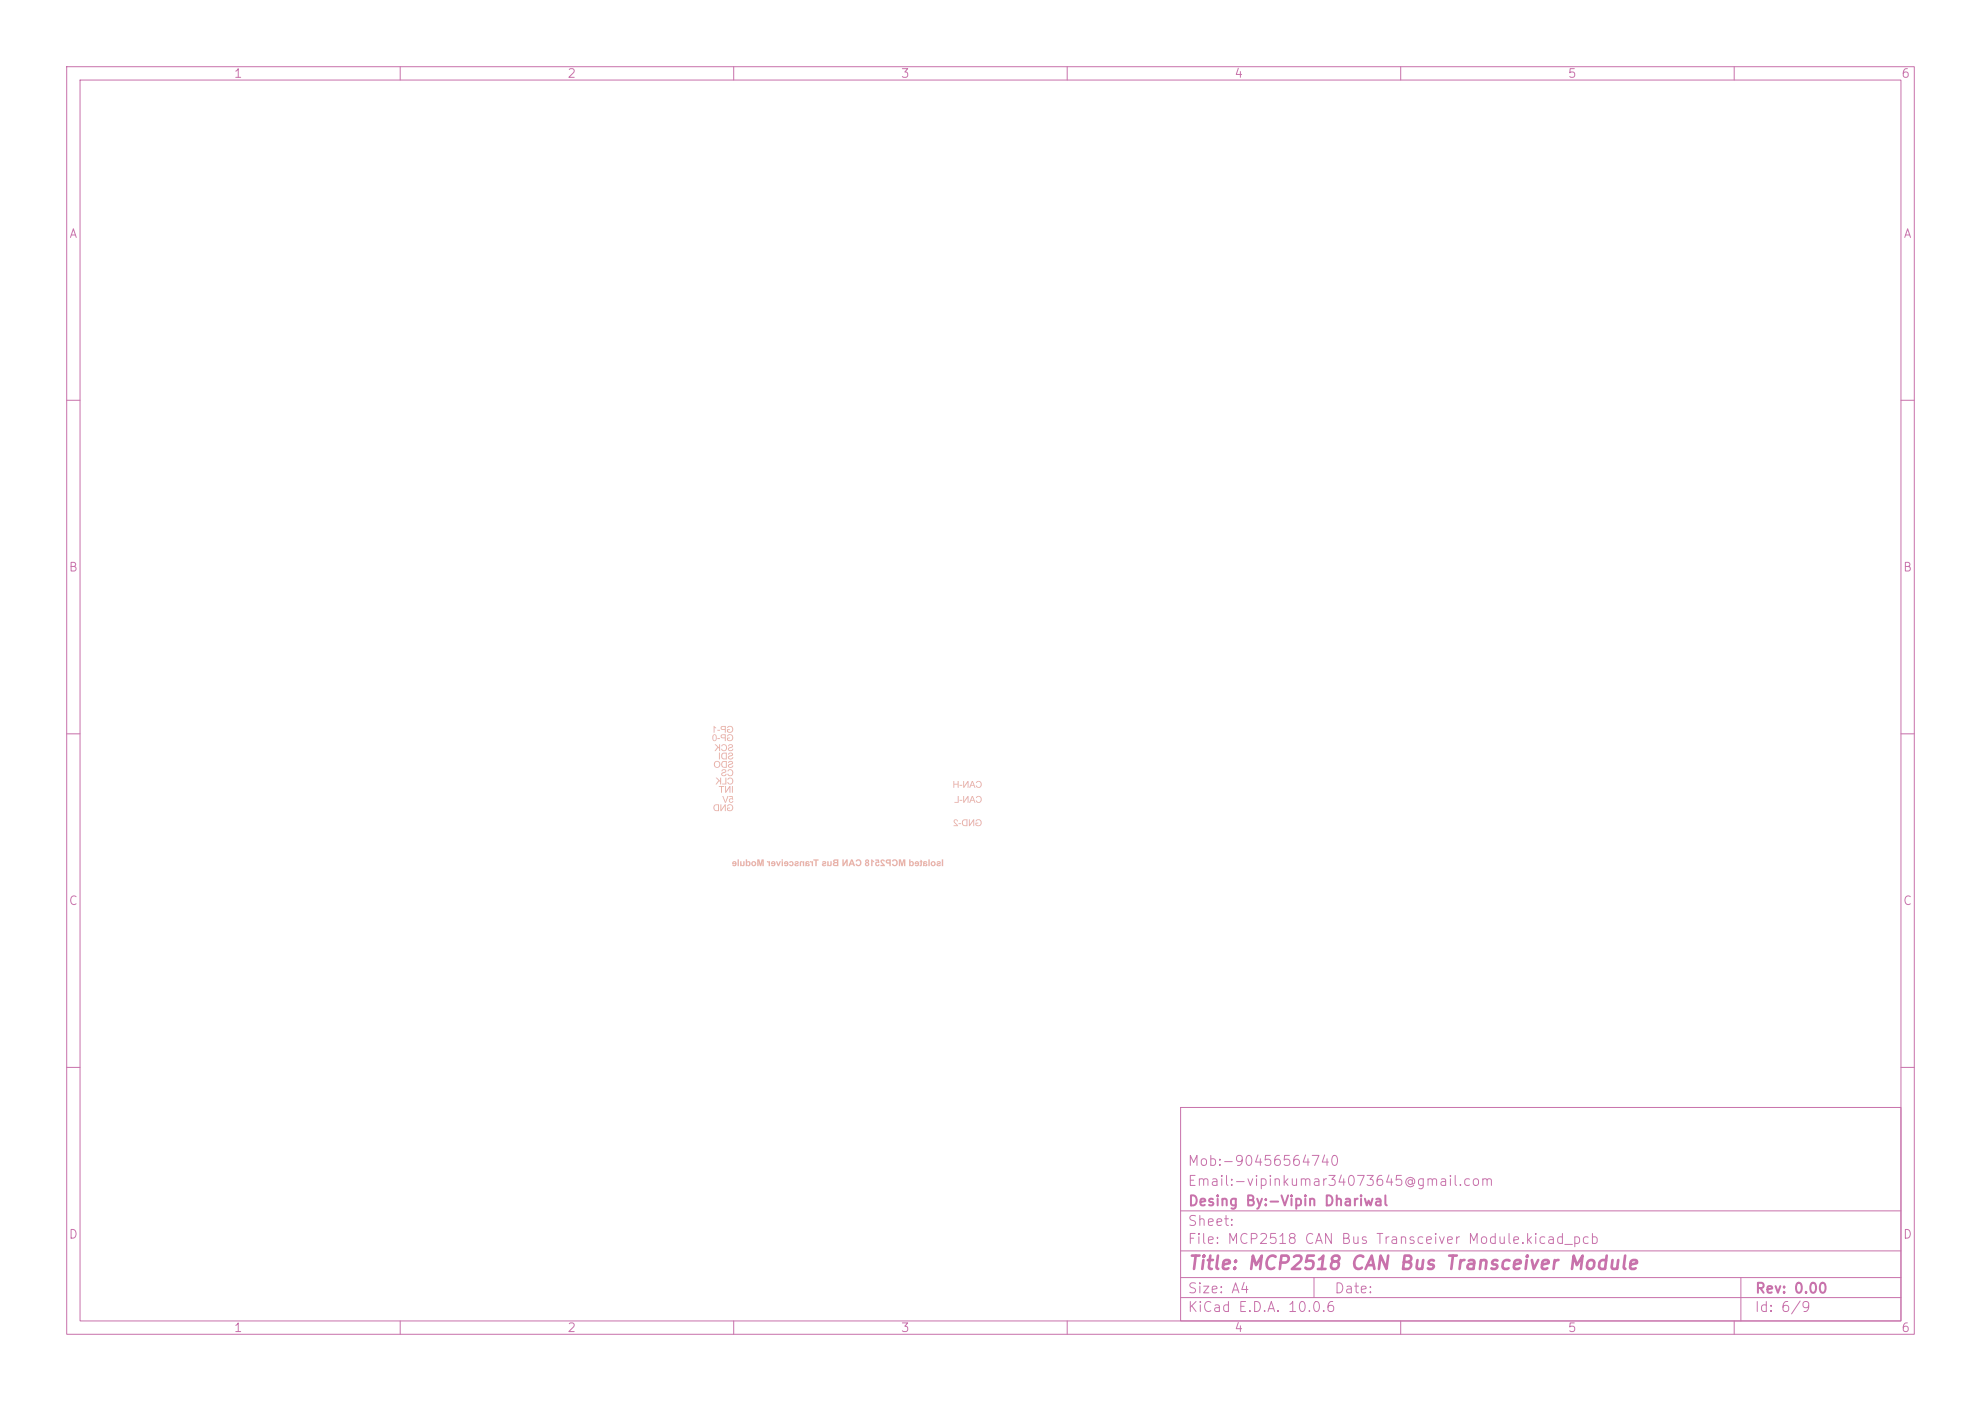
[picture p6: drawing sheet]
<svg xmlns="http://www.w3.org/2000/svg" width="297mm" height="210mm" viewBox="0 0 297 210" stroke-linecap="round" stroke-linejoin="round" font-family="sans-serif">
<defs><g id="words">
<text font-size="2" fill="#c872ab" x="178" y="190.8">Title: MCP2518 CAN Bus Transceiver Module</text>
<g font-size="1.5" fill="#c872ab">
<text x="178" y="178.1">Email:-vipinkumar34073645@gmail.com</text>
<text x="178" y="175.1">Mob:-90456564740</text>
<text x="178" y="184.1">Sheet:</text>
<text x="178" y="181.1">Desing By:-Vipin Dhariwal</text>
<text x="178" y="186.8">File: MCP2518 CAN Bus Transceiver Module.kicad_pcb</text>
<text x="178" y="197">KiCad E.D.A. 10.0.6</text>
<text x="178" y="194.2">Size: A4</text>
<text x="200" y="194.2">Date:</text>
<text x="263" y="197">Id: 6/9</text>
<text x="263" y="194.2">Rev: 0.00</text>
</g>
<g font-size="1.3" fill="#c872ab">
<text x="35" y="12">1</text>
<text x="85" y="12">2</text>
<text x="135" y="12">3</text>
<text x="185" y="12">4</text>
<text x="235" y="12">5</text>
<text x="285" y="12">6</text>
<text x="10.3" y="36">A</text>
<text x="285.3" y="36">A</text>
<text x="10.2" y="86">B</text>
<text x="285.2" y="86">B</text>
<text x="10.2" y="136">C</text>
<text x="285.2" y="136">C</text>
<text x="10.2" y="186">D</text>
<text x="285.2" y="186">D</text>
<text x="35" y="200">1</text>
<text x="85" y="200">2</text>
<text x="135" y="200">3</text>
<text x="185" y="200">4</text>
<text x="235" y="200">5</text>
<text x="285" y="200">6</text>
</g>
</g></defs>
<g fill="none" stroke="#c872ab" stroke-width=".15">
<path d="M10 10h277v190h-277zM12 12h273v186h-273zM60 10v2M110 10v2M160 10v2M210 10v2M260 10v2M10 60h2M285 60h2M10 110h2M285 110h2M10 160h2"/>
<path d="M177 166h108v32h-108zM285 160h2M60 198v2M110 198v2M160 198v2M177 194.5h108M177 191.5h108M177 187.5h108M177 181.5h108M197 191.5v3M210 198v2M260 198v2"/>
<path d="M261 191.5v6.5"/>
</g>
<g fill="#e8b2a7">
<path d="M119.2 129.2l.3-.1 .2 .1v.2l-.3 .2a.12 .12 0 0 0 .1 .1 .12 .12 0 0 0 .1-.1h.2l-.2 .2-.5-.1 .1-.2 .4-.2h-.5z"/>
<path d="M123.3 129.2l.3-.1 .3 .1-.1 .2-.3 .2a.12 .12 0 0 0 .1 .1 .12 .12 0 0 0 .1-.1h.2l-.2 .2-.4-.1v-.2l.4-.2h-.5z"/>
<path d="M138 128.8l.3 .3-.1 .7-.2 .1-.1-.1v-.1h.1v-.4h-.1v-.2h.1z"/>
<path d="M140.5 129.2l.3-.1 .2 .1v.2l-.3 .2a.12 .12 0 0 0 .1 .1 .12 .12 0 0 0 .1-.1h.2l-.2 .2-.5-.1 .1-.2 .4-.2h-.5z"/>
<path d="M118.4 129.2l.2-.1a.38 .38 0 0 1 .3 .1 .38 .38 0 0 1 .1 .4l-.2 .2h-.2l-.3-.2 .2-.1v.1a.18 .18 0 0 0 .3-.1 .18 .18 0 0 0-.3-.2h-.2z"/>
<path d="M129.8 128.9l.3-.1 .2 .2-.1 .3 .1 .2v.2l-.4 .1-.2-.3h.2a.14 .14 0 0 0 .2 .1 .14 .14 0 0 0 0-.2 .14 .14 0 0 0-.2 .1h-.2l.1-.2-.1-.2h.2a.12 .12 0 0 0 .2 .1 .12 .12 0 0 0 0-.2 .12 .12 0 0 0-.2 .1h-.2z"/>
<path d="M131.2 128.8h.6l.1 .6h-.2a.16 .16 0 0 0-.2-.1 .16 .16 0 0 0-.1 .3 .16 .16 0 0 0 .3 0h.2l-.3 .2-.4-.1 .1-.5h.3v-.2h-.4z"/>
<path d="M109.8 129.2l.2-.1a.35 .35 0 0 1 .4 .4l-.1 .3h-.4l-.1-.2 .3 .1 .1-.2h-.4v-.1h.4l-.1-.2-.1 .2h-.2z"/>
<path d="M115.7 129.2l.1-.1a.35 .35 0 0 1 .5 .4l-.2 .3h-.3l-.2-.2 .4 .1 .1-.2h-.5v-.1h.5l-.2-.2-.1 .2h-.2z"/>
<path d="M117.6 129.2l.1-.1a.35 .35 0 0 1 .5 .4l-.1 .3h-.4l-.2-.2 .4 .1 .1-.2h-.5v-.1h.5l-.1-.2-.2 .2h-.2z"/>
<path d="M120.8 129.2l.3-.1 .3 .1v.1l-.4-.1-.1 .1 .5 .2-.1 .3h-.6l.1-.3h.1a.13 .13 0 0 0 .1 .2 .14 .14 0 0 0 .2-.2h-.4z"/>
<path d="M137.2 129.2l.1-.1a.35 .35 0 0 1 .5 .4l-.2 .3h-.3l-.2-.2 .4 .1 .1-.2h-.5v-.1h.5l-.1-.2-.2 .2h-.2z"/>
<path d="M138.4 129.2l.4-.1 .2 .1v.1l-.3-.1-.1 .1 .4 .2-.1 .3h-.5v-.3h.2a.13 .13 0 0 0 .1 .2 .13 .13 0 0 0 .1-.2h-.4z"/>
<path d="M111 129.1h.2v.5l.1 .1 .1-.1v-.5h.2v.7l-.3 .1-.1-.2v.1h-.2z"/>
<path d="M112.7 129.2l.4-.1 .3 .2-.1 .4-.3 .2a.37 .37 0 0 1-.4-.4h.2a.18 .18 0 0 0 .3 .1 .18 .18 0 0 0 0-.3 .18 .18 0 0 0-.3 .1l-.2 .1z"/>
<path d="M124 129.1h.2v.5l.2 .1 .1-.1v-.5h.2l-.1 .7-.2 .1-.2-.2v.1h-.2z"/>
<path d="M139.6 129.2l.4-.1 .3 .2-.1 .4-.3 .2a.37 .37 0 0 1-.4-.4h.2a.18 .18 0 0 0 .3 .1 .18 .18 0 0 0 0-.3 .18 .18 0 0 0-.3 .1l-.2 .1z"/>
<path d="M111.8 128.8h.2v.4l.3-.1 .2 .2v.3l-.1 .2h-.2l-.2-.1v.1h-.2v-.3h.2v.1a.18 .18 0 0 0 .3 0 .18 .18 0 0 0 0-.3 .18 .18 0 0 0-.3 0v.2h-.2z"/>
<path d="M136.3 128.8h.2v.4l.3-.1 .2 .2v.3l-.1 .2h-.3l-.1-.1v.1h-.2v-.3h.2v.1a.18 .18 0 0 0 .3 0 .18 .18 0 0 0 0-.3 .18 .18 0 0 0-.3 0v.2h-.2z"/>
<path d="M128.4 128.9l.2-.1 .3 .1 .2 .3v.4l-.3 .2-.4-.1-.1-.2h.2a.27 .27 0 0 0 .3 .1 .27 .27 0 0 0 .1-.4l-.2-.2-.2 .2-.2-.1z"/>
<path d="M133.8 128.9l.2-.1 .4 .1 .2 .3-.1 .4-.2 .2-.5-.1-.1-.2h.2a.27 .27 0 0 0 .4 .1 .27 .27 0 0 0 .1-.4l-.2-.2-.3 .2-.2-.1z"/>
<path d="M110.6 128.8h.2v1h-.2z"/>
<path d="M113.5 128.8h.3l.2 .7 .2-.7h.3v1h-.2v-.7l-.2 .7h-.2l-.2-.7v.7h-.2z"/>
<path d="M115 129.1l.3 .1v-.1h.1v.7h-.2v-.4l-.2-.1z"/>
<path d="M116.3 129.1h.2l.2 .5 .2-.5h.2l-.3 .7h-.2z"/>
<path d="M117.2 129.1h.2v.7h-.2z"/>
<path d="M120 129.2l.2-.1 .2 .1v-.1h.2v.7h-.2v-.5l-.2-.1-.1 .1v.5h-.2z"/>
<path d="M121.4 129.1l.3 .1v-.1h.2v.7h-.2v-.4l-.2-.1z"/>
<path d="M121.9 128.8h.8v.2h-.3v.8h-.2v-.8h-.3z"/>
<path d="M125 128.9l.7-.1v1h-.6l-.2-.1v-.2l.6 .2v-.3l-.6 .1 .1-.2-.1-.2 .6 .1v-.2l-.6 .1z"/>
<path d="M126.3 128.8h.2v.7l.4-.7h.2v1h-.2v-.6l-.4 .6h-.2z"/>
<path d="M127.6 128.8h.2l.4 1h-.2l-.1-.2h-.4l-.1 .2h-.2l.2-.4h.4l-.1-.3-.1 .3h-.2z"/>
<path d="M130.6 128.8h.2l.3 .3v.2l-.3-.2v.7h-.2z"/>
<path d="M132.1 128.9l.2-.1 .3 .1 .1 .2h-.2a.15 .15 0 0 0-.2-.1 .15 .15 0 0 0-.1 .1 .15 .15 0 0 0 .1 .2l.4 .5h-.7v-.2h.4l-.4-.4z"/>
<path d="M132.9 128.9l.7-.1v1h-.3v-.3l-.4-.1-.1-.2v-.1h.2l.1 .2h.2v-.3l-.5 .1z"/>
<path d="M134.8 128.8h.3l.1 .7 .2-.7h.3v1h-.2v-.7l-.2 .7h-.2l-.1-.7v.7h-.2z"/>
<path d="M139.2 128.8h.2v1h-.2z"/>
<path d="M141.2 128.8h.2v1h-.2z"/>
<path d="M117.2 128.8h.2v.2h-.2z"/>
<path d="M146.4 122.9l.2-.1 .3 .1 .3 .4-.1 .4-.3 .1-.6-.1v-.4h.5v.1h-.3a.34 .34 0 0 0 .4 .3 .34 .34 0 0 0 .2-.4 .33 .33 0 0 0-.2-.4 .33 .33 0 0 0-.4 .2h-.1z"/>
<path d="M143.1 122.9h.4l.1 .2h-.1a.22 .22 0 0 0-.2-.2 .22 .22 0 0 0-.2 .3 .22 .22 0 0 0 .2 .2l.3 .4h-.6v-.1h.5l-.5-.5z"/>
<path d="M144.4 122.9l.6-.1v1h-.5l-.2-.1-.1-.4h.2l.1 .4h.4v-.8l-.4 .1-.1 .3h-.2z"/>
<path d="M145.3 122.8h.1v.8l.5-.8h.2v1h-.2v-.7l-.5 .7h-.1z"/>
<path d="M143.7 123.4h.4v.1h-.4z"/>
<path d="M109.1 120.7l.3-.1h.3l.2 .5-.1 .3-.3 .2-.5-.2v-.3h.4v.1h-.3a.34 .34 0 0 0 .5 .2 .34 .34 0 0 0 .2-.4 .33 .33 0 0 0-.3-.3 .33 .33 0 0 0-.4 .2h-.1z"/>
<path d="M107.1 120.7l.7-.1v1h-.5l-.2-.2-.1-.3h.1l.1 .3 .5 .1v-.8h-.4l-.2 .4h-.1z"/>
<path d="M108 120.6h.1v.7l.6-.7h.1v1h-.1v-.8l-.5 .8h-.2z"/>
<path d="M146.4 119.4l.2-.1 .4 .1 .2 .4-.1 .4-.2 .1h-.5l-.1-.3h.1a.35 .35 0 0 0 .5 .2 .35 .35 0 0 0 .1-.6l-.3-.2-.3 .2h-.1z"/>
<path d="M109.3 119.3h.5l.1 .6h-.1a.21 .21 0 0 0-.3-.1 .21 .21 0 0 0 0 .3 .21 .21 0 0 0 .3-.1l.1 .1-.2 .2-.3-.1-.1-.2 .1-.3h.4l-.1-.2h-.4z"/>
<path d="M108.3 119.3h.1l.4 .9 .3-.9h.1l-.4 1h-.1z"/>
<path d="M143.6 119.3h.1v1h-.6v-.1h.5z"/>
<path d="M144.4 119.3h.1v.8l.6-.8h.1v1h-.1v-.7l-.5 .7h-.2z"/>
<path d="M145.7 119.3h.2l.3 1h-.1l-.1-.3h-.4l-.1 .3h-.2l.2-.4h.4l-.1-.5-.2 .5h-.1z"/>
<path d="M143.9 119.9h.4v.1h-.4z"/>
<path d="M107.8 117.8h.8v.1h-.4v.9h-.1v-.9h-.3z"/>
<path d="M108.7 117.8h.1v.8l.6-.8h.1v1h-.1v-.7l-.5 .7h-.2z"/>
<path d="M109.7 117.8h.2v1h-.2z"/>
<path d="M146.4 117.2l.2-.1h.4l.2 .5-.1 .3-.2 .2-.5-.1-.1-.2 .1-.1a.35 .35 0 0 0 .5 .2 .35 .35 0 0 0 .1-.5l-.3-.2-.3 .2h-.1z"/>
<path d="M142.9 117.1h.2v.4h.5v-.4h.1v1h-.1v-.5h-.5v.5h-.2z"/>
<path d="M144.4 117.1h.1v.7l.6-.7h.1v1h-.1v-.8l-.5 .8h-.2z"/>
<path d="M145.7 117.1h.2l.3 1h-.1l-.1-.3h-.4l-.1 .3h-.2l.2-.4h.4l-.1-.5-.2 .5h-.1z"/>
<path d="M143.9 117.7l.4-.1v.2h-.4z"/>
<path d="M109.2 116.7l.2-.1h.3l.2 .5v.3l-.3 .2-.4-.1-.2-.2 .2-.1a.35 .35 0 0 0 .5 .2 .35 .35 0 0 0 .1-.5l-.3-.2-.3 .2h-.1z"/>
<path d="M107.3 116.6h.2l.5 .5v-.5h.1v1h-.1v-.4l-.2-.1-.3 .5h-.2l.4-.6z"/>
<path d="M108.8 116.6h.1v1h-.6v-.1h.4z"/>
<path d="M108.2 115.4l.3-.1 .3 .1 .1 .3-.2 .1a.28 .28 0 0 0-.3 .1 .28 .28 0 0 0-.1 .2 .3 .3 0 0 0 .3 .1 .3 .3 0 0 0 .2-.2h.1v.1l-.2 .2h-.3l-.3-.2 .1-.2 .5-.2a.21 .21 0 0 0-.2-.3 .21 .21 0 0 0-.2 .2h-.1z"/>
<path d="M109.2 115.4l.2-.1 .3 .1 .2 .4v.4l-.3 .1h-.4l-.2-.3h.2a.35 .35 0 0 0 .5 .2 .35 .35 0 0 0 .1-.6l-.3-.2-.3 .2h-.1z"/>
<path d="M109.2 114.2l.5-.1 .2 .2-.1 .2-.4 .2a.23 .23 0 0 0 .1 .3 .23 .23 0 0 0 .3-.2h.1v.1l-.3 .2h-.3l-.2-.3 .2-.2 .4-.2a.21 .21 0 0 0-.2-.2 .21 .21 0 0 0-.2 .2h-.1z"/>
<path d="M107.2 114.2l.2-.1h.3l.2 .2 .1 .3-.1 .3-.4 .2-.4-.2-.1-.3h.2a.37 .37 0 0 0 .5 .3 .37 .37 0 0 0 0-.6l-.3-.1-.2 .4h-.2z"/>
<path d="M108.3 114.2l.7-.1v1h-.6l-.2-.2-.1-.3h.2l.1 .3 .4 .1v-.8h-.4l-.1 .4h-.2z"/>
<path d="M109.2 112.9l.5-.1 .2 .2-.1 .3-.4 .1a.23 .23 0 0 0 .1 .4 .23 .23 0 0 0 .3-.3h.1v.2l-.3 .1h-.3l-.2-.2 .2-.3 .4-.1a.21 .21 0 0 0-.2-.3 .21 .21 0 0 0-.2 .2h-.1z"/>
<path d="M107.8 112.8h.1v1h-.1z"/>
<path d="M108.3 112.9l.7-.1v1h-.6l-.2-.1-.1-.4h.2l.1 .4h.4v-.8l-.4 .1-.1 .3h-.2z"/>
<path d="M109.2 111.7l.5-.1 .2 .2-.1 .2-.4 .2a.23 .23 0 0 0 .1 .3 .23 .23 0 0 0 .3-.2h.1v.1l-.3 .2h-.3l-.2-.3 .2-.2 .4-.2a.21 .21 0 0 0-.2-.2 .21 .21 0 0 0-.2 .2h-.1z"/>
<path d="M108.2 111.7l.2-.1h.4l.2 .5-.1 .3-.2 .2-.4-.1-.2-.2 .1-.1a.35 .35 0 0 0 .6 .2 .35 .35 0 0 0 0-.5l-.3-.2-.2 .2h-.2z"/>
<path d="M107.1 111.6h.2l.5 .5v-.5h.2v1h-.2v-.4l-.1-.1-.4 .5h-.2l.5-.6z"/>
<path d="M109.1 110.2l.3-.1h.3l.2 .5-.1 .3-.3 .2-.5-.2v-.3h.4v.1h-.3a.34 .34 0 0 0 .5 .2 .34 .34 0 0 0 .2-.4 .33 .33 0 0 0-.3-.3 .33 .33 0 0 0-.4 .2h-.1z"/>
<path d="M106.9 110.2l.2-.1 .3 .1v.6a.31 .31 0 0 1-.3 .3 .31 .31 0 0 1-.3-.3v-.2h.1a.25 .25 0 0 0 .1 .3 .25 .25 0 0 0 .3 0 .25 .25 0 0 0 0-.3 .25 .25 0 0 0 0-.4 .25 .25 0 0 0-.3 0 .25 .25 0 0 0-.1 .4h-.1z"/>
<path d="M108.1 110.2l.7-.1v1h-.1v-.4l-.5-.1-.2-.2h.2l.1 .1h.4v-.3h-.4l-.1 .2h-.2z"/>
<path d="M107.6 110.7l.3-.1v.2h-.3z"/>
<path d="M109.1 108.9l.3-.1 .3 .1 .2 .4-.1 .4-.3 .1-.5-.1v-.4h.4v.1h-.3a.34 .34 0 0 0 .5 .3 .34 .34 0 0 0 .2-.4 .33 .33 0 0 0-.3-.4 .33 .33 0 0 0-.4 .2h-.1z"/>
<path d="M107 108.8l.4 .3v.1l-.3-.1v.7h-.1z"/>
<path d="M108.1 108.9l.7-.1v1h-.1v-.4h-.5l-.2-.2 .2-.1 .1 .2h.4v-.4l-.4 .1-.1 .1h-.2z"/>
<path d="M107.6 109.4h.3v.1h-.3z"/>
</g>
<use href="#words"/>
</svg>
